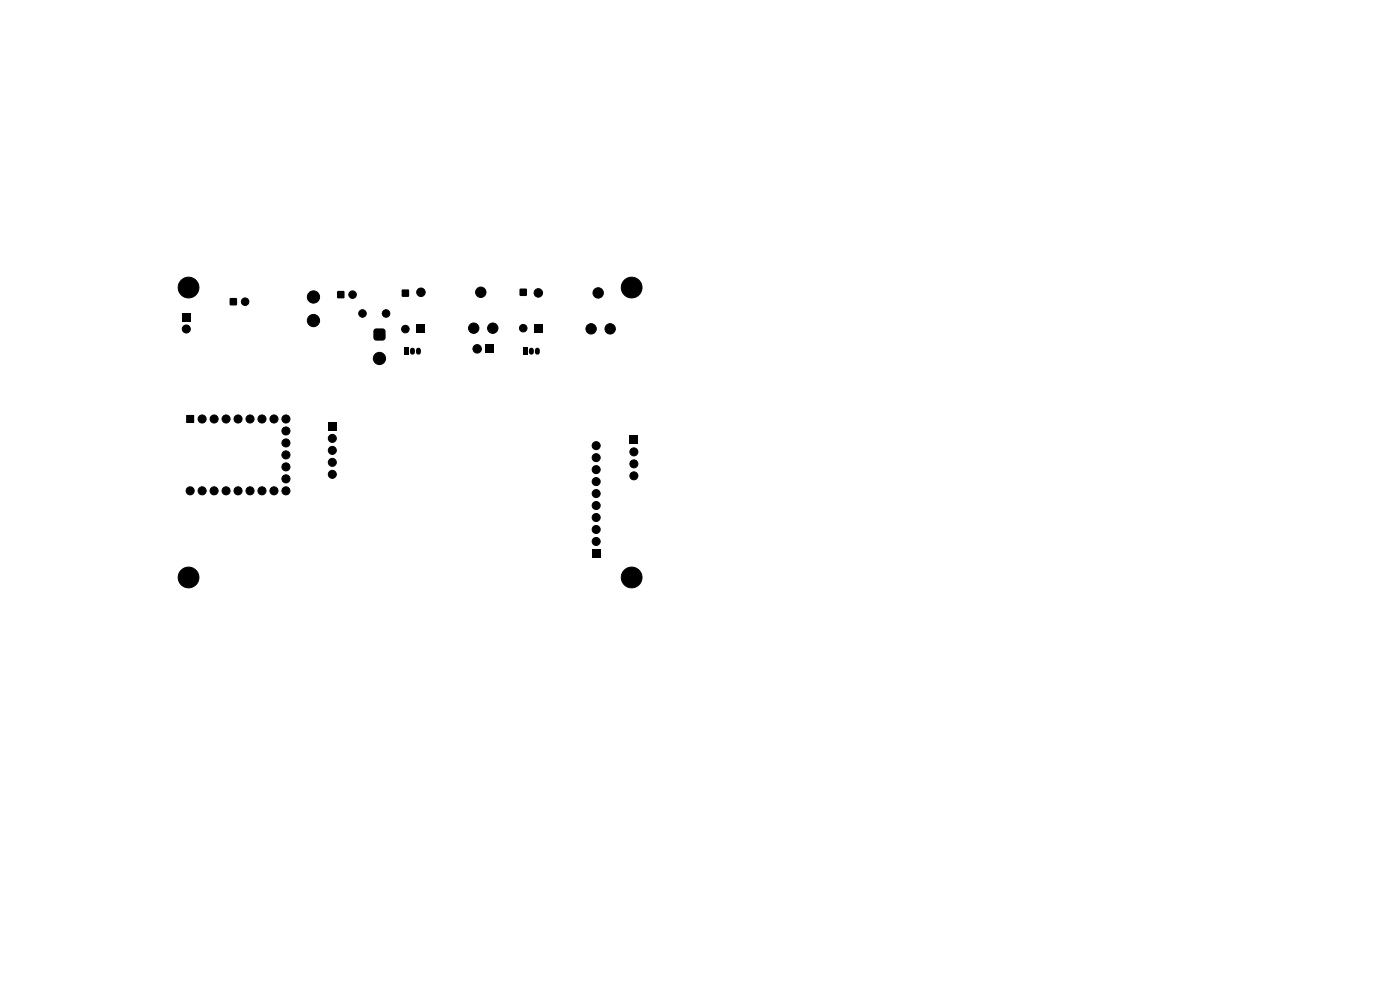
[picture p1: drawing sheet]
<svg xmlns="http://www.w3.org/2000/svg" width="297mm" height="210mm" viewBox="0 0 297 210" stroke-linecap="round" stroke-linejoin="round" font-family="sans-serif">
<g fill="#000">
<path d="M38.7 66.4h1.7v1.7h-1.7zM48.8 63.3h1.4v1.4h-1.4zM71.6 61.8h1.4v1.4h-1.4zM79.5 69.8l1.6-.1 .6 .2 .1 1.7-.3 .5-1.7 .2-.5-.3-.1-1.7zM85.7 73.8h1.1v1.5h-1.1zM85.3 61.5h1.4v1.4h-1.4zM88.4 68.7h1.8v1.8h-1.8zM102.9 73.1h1.8v1.8h-1.8zM110.9 73.8h1.1v1.5h-1.1zM110.3 61.3h1.4v1.4h-1.4zM113.3 68.9h1.8v1.8h-1.8zM39.5 88.1h1.7v1.6h-1.7z"/>
<path d="M69.6 89.6h1.7v1.7h-1.7zM133.6 92.5h1.7v1.7h-1.7zM125.6 116.6h1.7v1.7h-1.7z"/>
</g>
<g fill="#000" stroke="#000" stroke-width=".21">
<circle cx="39.5" cy="69.8" r=".85"/>
<circle cx="40" cy="61" r="2.2"/>
<circle cx="52" cy="64" r=".8"/>
<circle cx="66.5" cy="63" r="1.3"/>
<circle cx="66.5" cy="68" r="1.3"/>
<circle cx="74.8" cy="62.5" r=".8"/>
<circle cx="76.9" cy="66.5" r=".8"/>
<circle cx="80.5" cy="76" r="1.3"/>
<circle cx="81.9" cy="66.5" r=".8"/>
<circle cx="86" cy="69.8" r=".8"/>
<circle cx="89.3" cy="62" r=".9"/>
<circle cx="100.5" cy="69.6" r="1.1"/>
<circle cx="101.2" cy="74" r=".9"/>
<circle cx="102" cy="62" r="1.1"/>
<circle cx="104.5" cy="69.6" r="1.1"/>
<circle cx="111" cy="69.6" r=".8"/>
<circle cx="114.2" cy="62.1" r=".9"/>
<circle cx="125.4" cy="69.8" r="1.1"/>
<circle cx="126.9" cy="62.1" r="1.1"/>
<circle cx="129.4" cy="69.8" r="1.1"/>
<circle cx="134" cy="61" r="2.2"/>
<circle cx="42.9" cy="88.9" r=".86"/>
<circle cx="45.4" cy="88.9" r=".86"/>
<circle cx="48" cy="88.9" r=".86"/>
<circle cx="50.5" cy="88.9" r=".86"/>
<circle cx="53" cy="88.9" r=".86"/>
<circle cx="55.6" cy="88.9" r=".86"/>
<circle cx="58.1" cy="88.9" r=".86"/>
<circle cx="60.7" cy="91.4" r=".86"/>
<circle cx="60.7" cy="96.5" r=".86"/>
<circle cx="60.7" cy="99" r=".86"/>
<circle cx="60.7" cy="88.9" r=".86"/>
<circle cx="60.7" cy="94" r=".86"/>
<circle cx="70.5" cy="93" r=".85"/>
<circle cx="70.5" cy="98.1" r=".85"/>
<circle cx="70.5" cy="95.5" r=".85"/>
<circle cx="126.5" cy="99.6" r=".85"/>
<circle cx="126.5" cy="94.5" r=".85"/>
<circle cx="126.5" cy="97.1" r=".85"/>
<circle cx="134.5" cy="95.9" r=".85"/>
<circle cx="134.5" cy="98.4" r=".85"/>
<circle cx="40.3" cy="104.1" r=".86"/>
<circle cx="42.9" cy="104.1" r=".86"/>
<circle cx="45.4" cy="104.1" r=".86"/>
<circle cx="48" cy="104.1" r=".86"/>
<circle cx="50.5" cy="104.1" r=".86"/>
<circle cx="53" cy="104.1" r=".86"/>
<circle cx="55.6" cy="104.1" r=".86"/>
<circle cx="58.1" cy="104.1" r=".86"/>
<circle cx="60.7" cy="104.1" r=".86"/>
<circle cx="60.7" cy="101.6" r=".86"/>
<circle cx="70.5" cy="100.6" r=".85"/>
<circle cx="126.5" cy="104.7" r=".85"/>
<circle cx="126.5" cy="107.2" r=".85"/>
<circle cx="126.5" cy="112.3" r=".85"/>
<circle cx="126.5" cy="102.2" r=".85"/>
<circle cx="126.5" cy="114.9" r=".85"/>
<circle cx="126.5" cy="109.8" r=".85"/>
<circle cx="134.5" cy="100.9" r=".85"/>
<circle cx="40" cy="122.5" r="2.2"/>
<circle cx="134" cy="122.5" r="2.2"/>
</g>
<path d="M87.5 74.3v.4M88.8 74.3v.4M112.7 74.3v.4M114 74.3v.4" fill="none" stroke="#000" stroke-width="1.1"/>
</svg>
